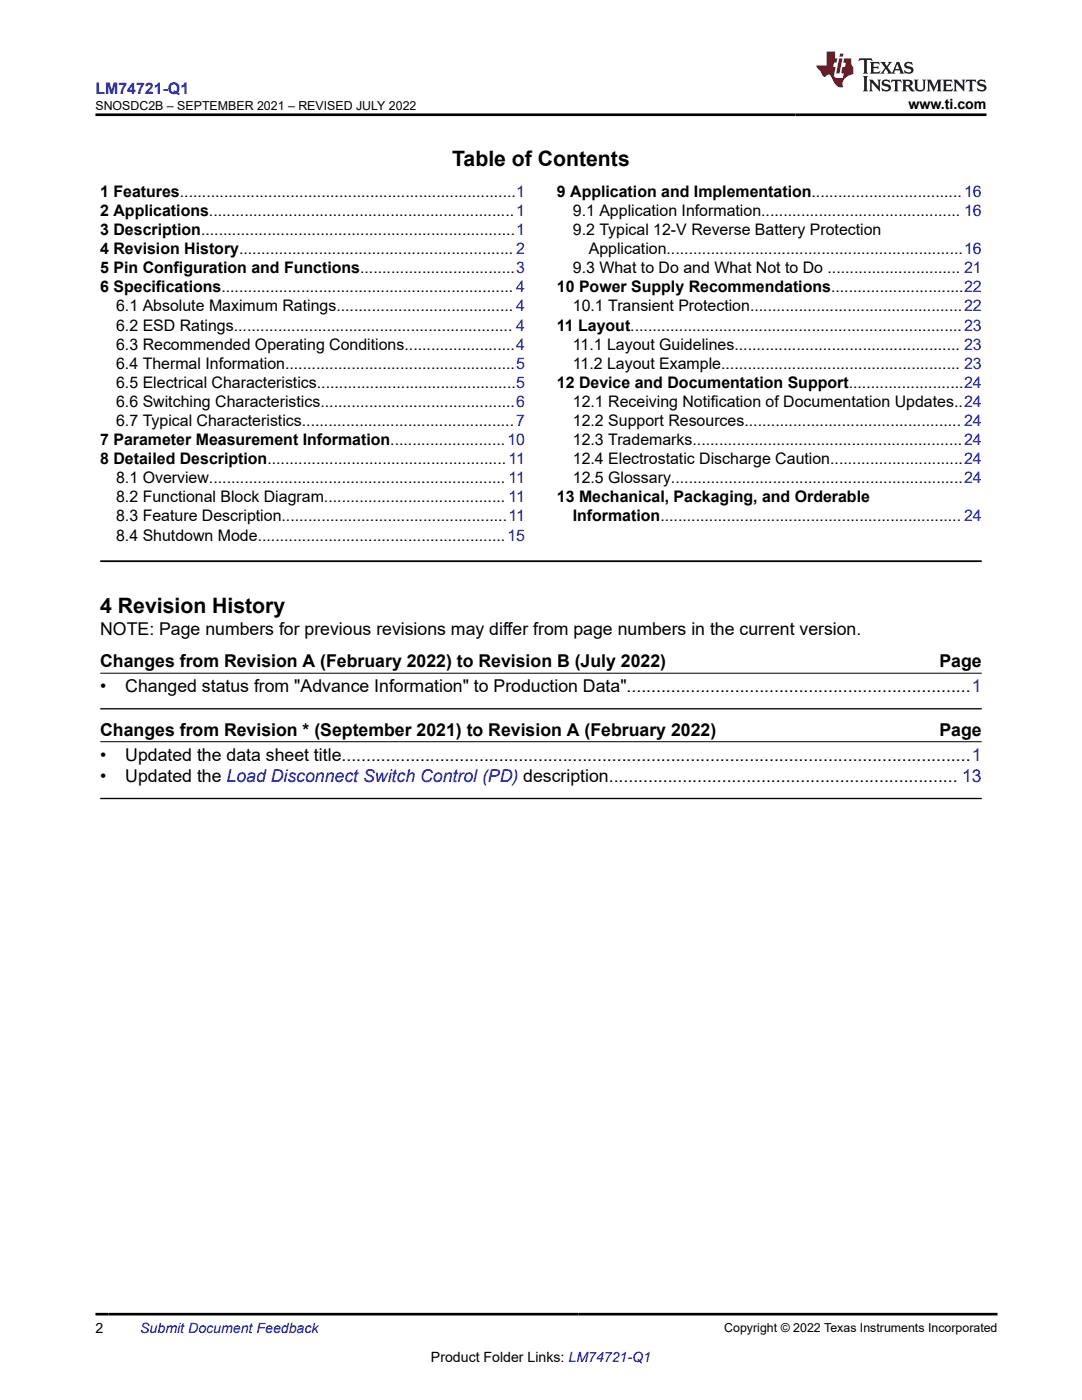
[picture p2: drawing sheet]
<svg xmlns="http://www.w3.org/2000/svg" width="216mm" height="279mm" viewBox="0 0 216 279" stroke-linecap="round" stroke-linejoin="round" font-family="sans-serif">
<defs><g id="words">
<g font-size="4.2">
<text x="90.2" y="33">Table of Contents</text>
<text x="20" y="122.4">4 Revision History</text>
</g>
<g font-size="3.5">
<text x="20" y="126.8">NOTE: Page numbers for previous revisions may differ from page numbers in the current version.</text>
<text x="20" y="133.2">Changes from Revision A (February 2022) to Revision B (July 2022)</text>
<text x="187.5" y="133.2">Page</text>
<text x="20" y="138.1">•</text>
<text x="25" y="138.1">Changed status from &quot;Advance Information&quot; to Production Data&quot;......................................................................1</text>
<text x="20" y="146.8">Changes from Revision * (September 2021) to Revision A (February 2022)</text>
<text x="187.5" y="146.8">Page</text>
<text x="20" y="151.8">•</text>
<text x="25" y="151.8">Updated the data sheet title................................................................................................................................1</text>
<text x="20" y="156">•</text>
<text x="25" y="156">Updated the Load Disconnect Switch Control (PD) description....................................................................... 13</text>
</g>
<text font-size="3.2" fill="#00f" x="19" y="18.7">LM74721-Q1</text>
<g font-size="3.2">
<text x="20" y="39.3">1 Features............................................................................1</text>
<text x="111.1" y="39.3">9 Application and Implementation..................................16</text>
<text x="20" y="43.1">2 Applications.....................................................................1</text>
<text x="20" y="46.9">3 Description.......................................................................1</text>
<text x="114.3" y="43.1">9.1 Application Information............................................. 16</text>
<text x="114.3" y="46.9">9.2 Typical 12-V Reverse Battery Protection</text>
<text x="20" y="50.7">4 Revision History.............................................................. 2</text>
<text x="117.5" y="50.7">Application...................................................................16</text>
<text x="20" y="54.5">5 Pin Configuration and Functions...................................3</text>
<text x="20" y="58.3">6 Specifications.................................................................. 4</text>
<text x="111.1" y="58.3">10 Power Supply Recommendations..............................22</text>
<text x="114.3" y="54.5">9.3 What to Do and What Not to Do .............................. 21</text>
<text x="23.2" y="62.2">6.1 Absolute Maximum Ratings........................................ 4</text>
<text x="23.2" y="66">6.2 ESD Ratings............................................................... 4</text>
<text x="111.1" y="66">11 Layout...........................................................................23</text>
<text x="114.3" y="62.2">10.1 Transient Protection................................................22</text>
<text x="23.2" y="69.8">6.3 Recommended Operating Conditions.........................4</text>
<text x="114.3" y="69.8">11.1 Layout Guidelines................................................... 23</text>
<text x="23.2" y="73.6">6.4 Thermal Information....................................................5</text>
<text x="23.2" y="77.4">6.5 Electrical Characteristics.............................................5</text>
<text x="111.1" y="77.4">12 Device and Documentation Support..........................24</text>
<text x="114.3" y="73.6">11.2 Layout Example...................................................... 23</text>
<text x="23.2" y="81.2">6.6 Switching Characteristics............................................6</text>
<text x="114.3" y="81.2">12.1 Receiving Notification of Documentation Updates..24</text>
<text x="20" y="88.8">7 Parameter Measurement Information..........................10</text>
<text x="23.2" y="85">6.7 Typical Characteristics................................................7</text>
<text x="114.3" y="85">12.2 Support Resources................................................. 24</text>
<text x="114.3" y="88.8">12.3 Trademarks.............................................................24</text>
<text x="20" y="92.6">8 Detailed Description......................................................11</text>
<text x="114.3" y="92.6">12.4 Electrostatic Discharge Caution..............................24</text>
<text x="23.2" y="96.4">8.1 Overview................................................................... 11</text>
<text x="23.2" y="100.3">8.2 Functional Block Diagram......................................... 11</text>
<text x="111.1" y="100.3">13 Mechanical, Packaging, and Orderable</text>
<text x="114.3" y="96.4">12.5 Glossary..................................................................24</text>
<text x="23.2" y="104.1">8.3 Feature Description...................................................11</text>
<text x="23.2" y="107.9">8.4 Shutdown Mode........................................................15</text>
<text x="114.3" y="104.1">Information.................................................................... 24</text>
</g>
<g font-size="2.8">
<text x="181.3" y="21.8">www.ti.com</text>
<text x="19" y="266.1">2</text>
<text x="86" y="271.7">Product Folder Links: LM74721-Q1</text>
</g>
<text font-size="2.8" fill="#00f" x="28" y="266.1">Submit Document Feedback</text>
<g font-size="2.5">
<text x="19.1" y="21.9">SNOSDC2B – SEPTEMBER 2021 – REVISED JULY 2022</text>
<text x="144.5" y="265.8">Copyright © 2022 Texas Instruments Incorporated</text>
</g>
</g></defs>
<path d="M20 112h175.9" fill="none" stroke="#000" stroke-width=".35"/>
<path d="M20 134.4h175.9M20 148h175.9" fill="none" stroke="#000" stroke-width=".2"/>
<path d="M20 141.5h175.9M20 159.4h175.9" fill="none" stroke="#000" stroke-width=".26"/>
<path d="M171.5 11.6l-.2 .6 .5-.2h.6v.1v2.2l-.2 .4h1l-.2-.4v-2.2v-.1h.5l.5 .2-.1-.6zM173.6 12.4l.2 .3v1.6l-.2 .4h1.9l.1-.6a1.08 1.08 0 0 1-1.3 .2v-.7h.6l.4 .2v-.7l-.4 .2h-.6v-.5l.2-.2a1 1 0 0 1 1 .3l-.1-.5zM175.7 12.4l.9 1.1-1 1.2h.9l-.2-.2 .5-.8 .4 .8-.2 .2h1.6l-.2-.2 .2-.5h.9l.1 .5-.1 .2h.9l-.2-.4-.8-1.9h-.5l-.9 2.1-.9-1.1 .9-1h-.8l.2 .2-.4 .6-.4-.6 .2-.2zM179 12.8l.4 1h-.7zM180.7 12.5a.65 .65 0 0 0-.2 .7 .65 .65 0 0 0 .6 .5l.6 .1 .1 .3a.79 .79 0 0 1-.7 .4 .79 .79 0 0 1-.7-.5l.1 .7 .2-.1a.93 .93 0 0 0 1.1 0 .93 .93 0 0 0 .4-.9 1.46 1.46 0 0 0-1.2-.6l-.1-.3a1.09 1.09 0 0 1 1.2 .2l-.2-.6-.1 .1-.5-.2zM172.2 15.2l.2 .4v2.2l-.2 .4h1l-.2-.4v-2.2l.2-.4zM173.4 15.9l.2 .4v1.5l-.2 .4h.8l-.3-.4 .1-1.3 1.6 1.8v-2l.2-.4h-.7l.1 .2 .1 1.1-1.2-1.3zM176.2 16a.65 .65 0 0 0-.2 .8 .65 .65 0 0 0 .6 .4l.6 .2 .1 .2a.79 .79 0 0 1-.7 .4 .79 .79 0 0 1-.7-.5l.1 .7 .2-.1a.93 .93 0 0 0 1.1 .1 .93 .93 0 0 0 .4-1 1.46 1.46 0 0 0-1.2-.5l-.1-.4a1.09 1.09 0 0 1 1.2 .2l-.1-.6-.2 .1-.5-.1zM177.9 15.9l-.1 .6a.63 .63 0 0 1 .8-.3v1.6l-.3 .4h1l-.2-.4v-1.6a.66 .66 0 0 1 .8 .3l-.1-.6zM180 15.9l.2 .4v1.5l-.2 .4h1l-.2-.2-.1-.7h.5l.1 .2a.79 .79 0 0 0 1.2 .6l-1-.9a.61 .61 0 0 0 .6-.6 .61 .61 0 0 0-.5-.7zM180.8 16.2h.1a.47 .47 0 0 1 .5 .1 .47 .47 0 0 1 .1 .5l-.1 .1-.7 .1zM182.3 15.9l.2 .2a2.27 2.27 0 0 0 .4 2 1.04 1.04 0 0 0 1.7-.7v-1.3l.2-.2h-.8l.2 .4v1.1a.6 .6 0 0 1-.6 .6 .6 .6 0 0 1-.6-.6v-1.1l.3-.4zM184.9 15.9l.2 .4v1.5l-.2 .4h.8l-.3-.4v-1.4l.9 1.9 .9-1.9v1.4l-.3 .4h1l-.2-.4v-1.5l.2-.4h-.8l-.7 1.5-.6-1.5zM188.1 15.9l.2 .4v1.5l-.2 .4h1.9l.1-.6a1.09 1.09 0 0 1-1.3 .2v-.7h.6l.4 .2v-.6l-.4 .2h-.6v-.6l.2-.1a1.01 1.01 0 0 1 1 .3l-.1-.6zM190.2 15.9l.3 .4v1.5l-.3 .4h.8l-.2-.4v-1.3l1.6 1.8v-2l.2-.4h-.7l.2 .2v1.1l-1.2-1.3zM192.8 15.9l-.1 .6a.63 .63 0 0 1 .8-.3v1.6l-.3 .4h1l-.2-.4v-1.6a.66 .66 0 0 1 .8 .3l-.1-.6zM195.2 16a.65 .65 0 0 0-.2 .8 .65 .65 0 0 0 .6 .4l.6 .2 .2 .2a.79 .79 0 0 1-.7 .4 .79 .79 0 0 1-.7-.5l.1 .7 .2-.1a.93 .93 0 0 0 1 .1 .93 .93 0 0 0 .5-1 1.46 1.46 0 0 0-1.3-.5v-.4a1.09 1.09 0 0 1 1.2 .2l-.2-.6-.2 .1-.5-.1z" fill="#231f20"/>
<path d="M164.9 10.3v2.7h-2l.1 .4 .8 1a.95 .95 0 0 0 1 .9 .59 .59 0 0 1 .5-.4 .59 .59 0 0 1 .5 .3l.4 .8a1.59 1.59 0 0 0 2.1 1.4 1.61 1.61 0 0 1 1-2.3l1-.3-.1-1.5a1.59 1.59 0 0 1-.3-1.7h-1.5l-.2 .9h.6l-.2 .9h-.5l-.2 .9v.3l.4 .1-.1 .9h-.7a.73 .73 0 0 1-1-.7l.3-1.5h-.5l.1-.9h.5l.2-.9h-.5v-1.3zM167.4 11.6l-.6 3.1h.7l.6-3.1zM167.6 10.7l-.1 .6h.7l.1-.6z" fill="#ed1c24"/>
<path d="M19 22.9h177.8M19 262.3h180" fill="none" stroke="#000" stroke-width=".53"/>
<use href="#words"/>
</svg>
